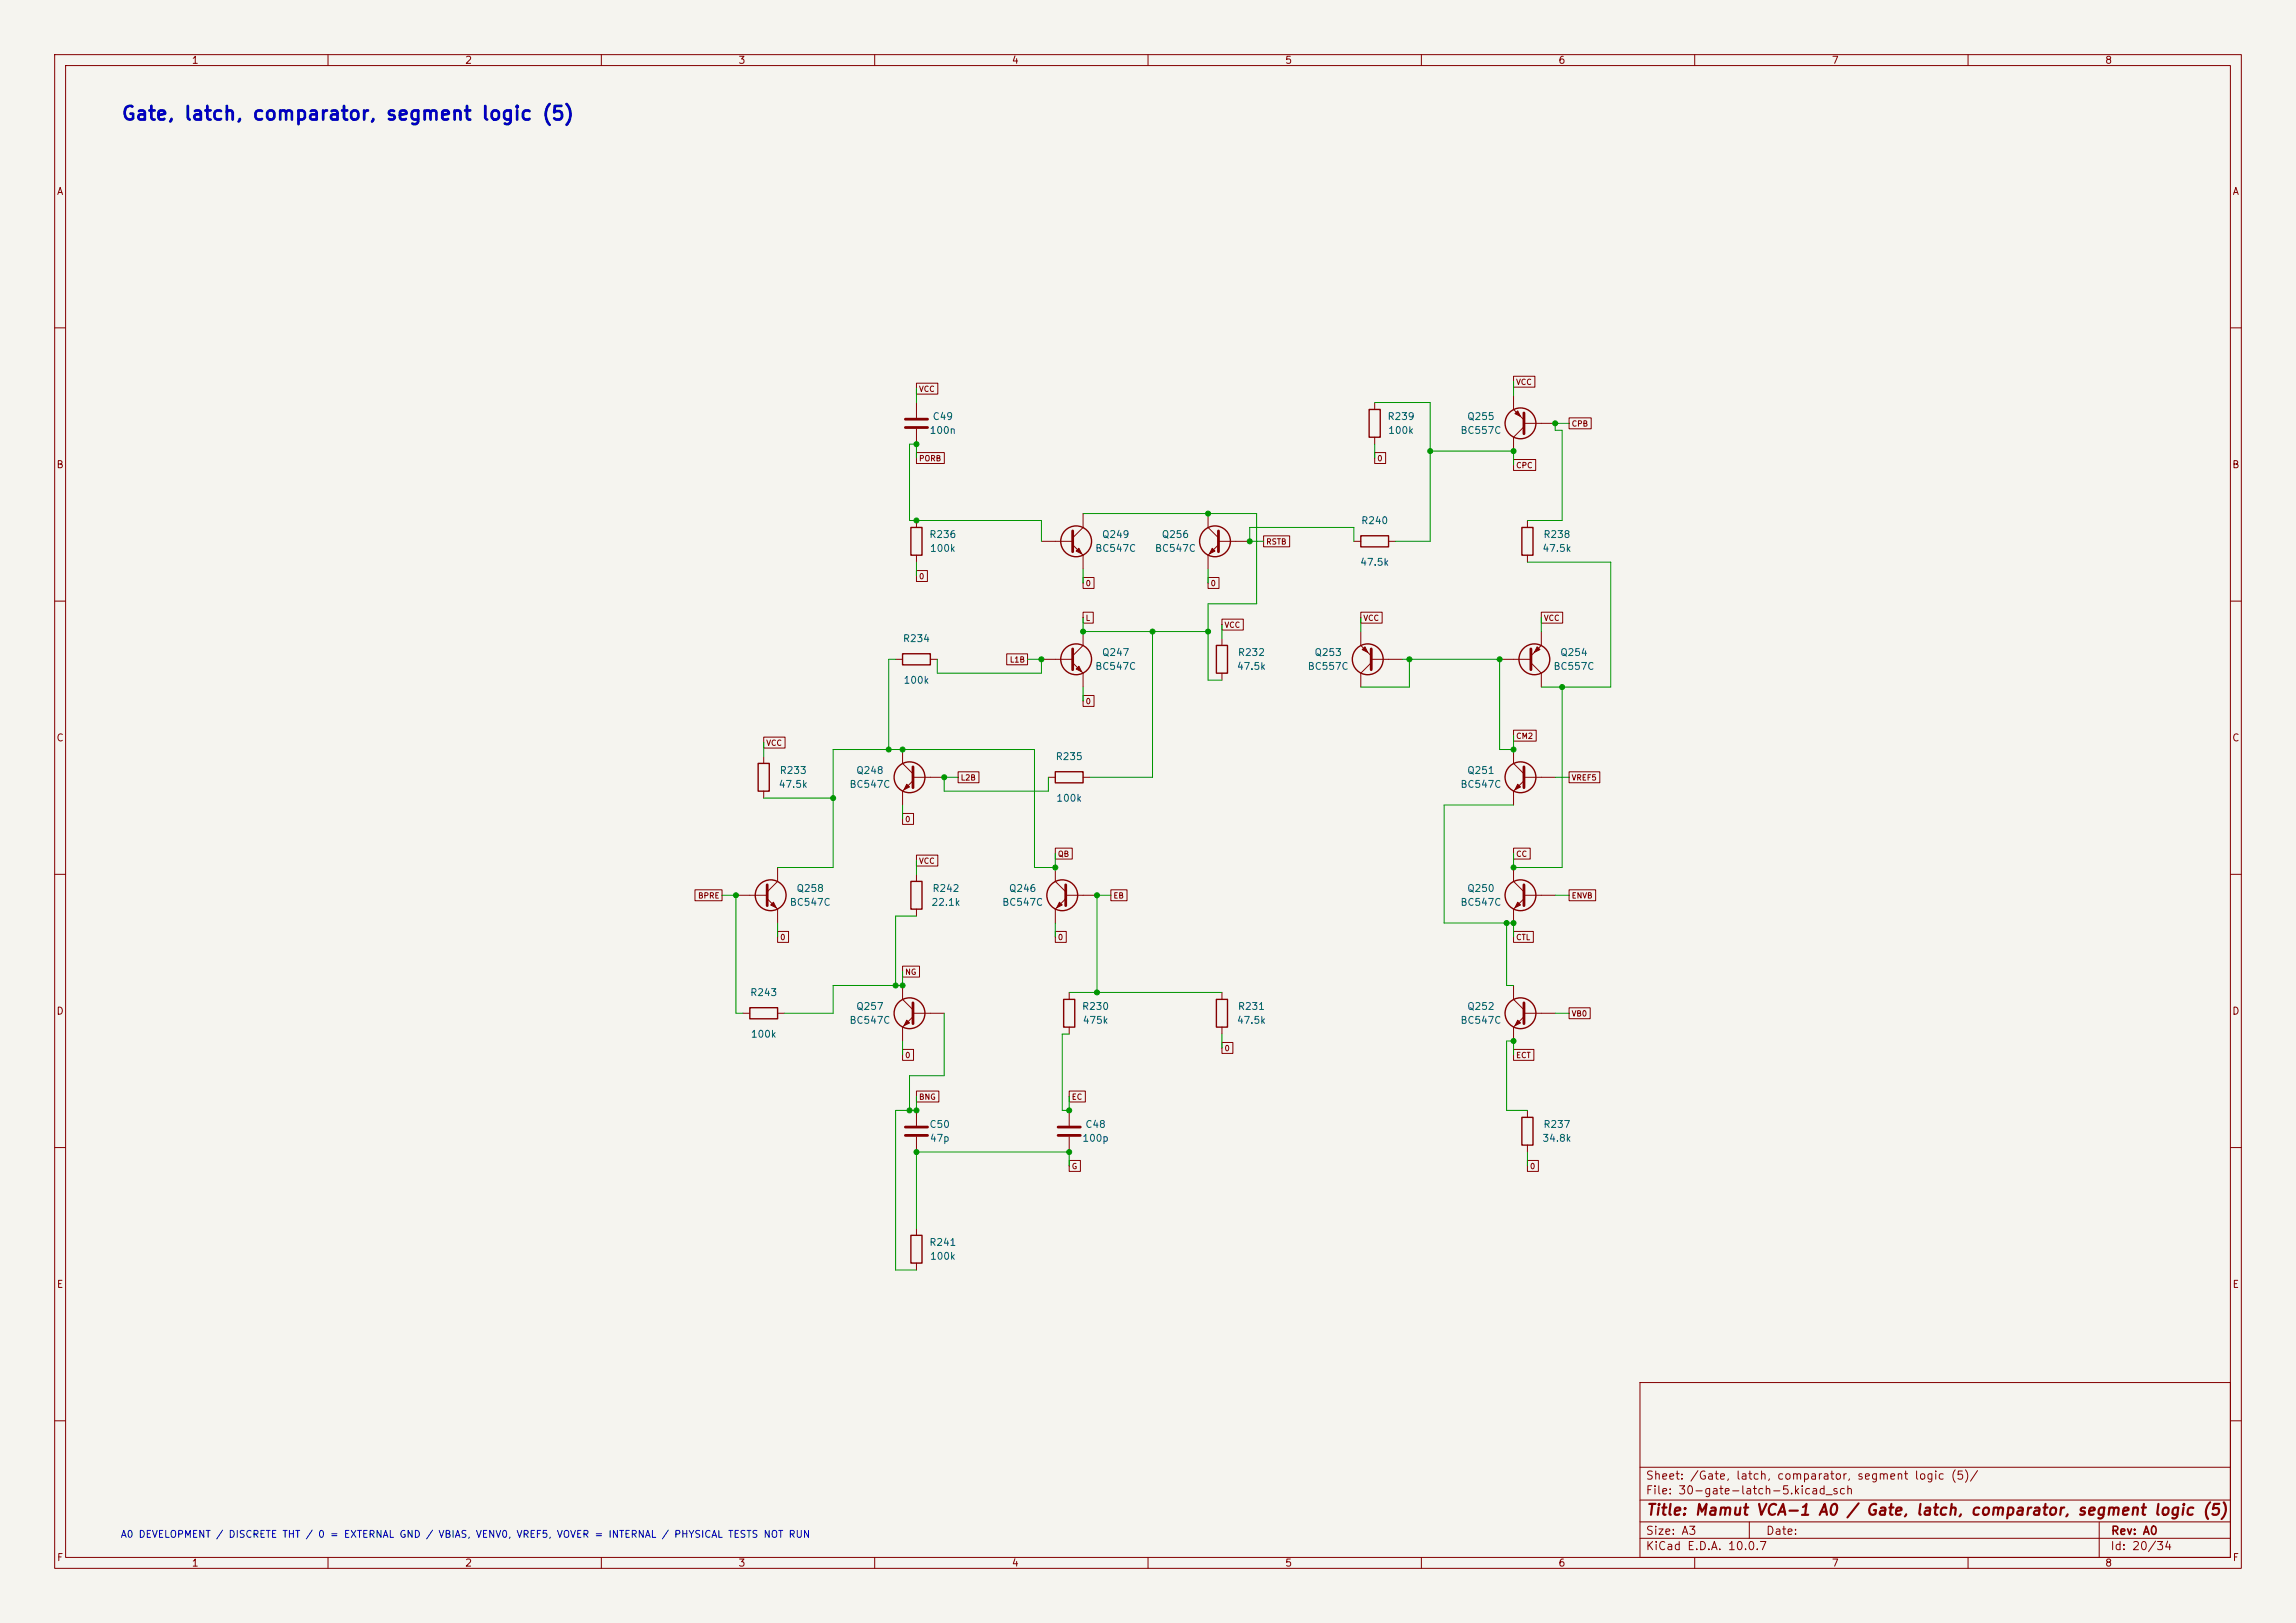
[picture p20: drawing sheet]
<svg xmlns="http://www.w3.org/2000/svg" width="420mm" height="297mm" viewBox="0 0 420 297" stroke-linecap="round" stroke-linejoin="round" font-family="sans-serif">
<defs><g id="words">
<text font-size="2.5" fill="#0000c2" x="22.1" y="22.6">Gate, latch, comparator, segment logic (5)</text>
<text font-size="2" fill="#840000" x="301" y="277.8">Title: Mamut VCA-1 A0 / Gate, latch, comparator, segment logic (5)</text>
<g font-size="1.5" fill="#840000">
<text x="300.9" y="273.8">File: 30-gate-latch-5.kicad_sch</text>
<text x="300.9" y="271.1">Sheet: /Gate, latch, comparator, segment logic (5)/</text>
<text x="300.9" y="281.2">Size: A3</text>
<text x="322.9" y="281.2">Date:</text>
<text x="386" y="281.2">Rev: A0</text>
<text x="300.9" y="284">KiCad E.D.A. 10.0.7</text>
<text x="385.9" y="284">Id: 20/34</text>
</g>
<g font-size="1.3" fill="#840000">
<text x="35" y="12">1</text>
<text x="85" y="12">2</text>
<text x="135" y="12">3</text>
<text x="185" y="12">4</text>
<text x="235" y="12">5</text>
<text x="285" y="12">6</text>
<text x="335" y="12">7</text>
<text x="385" y="12">8</text>
<text x="10.3" y="36">A</text>
<text x="408.3" y="36">A</text>
<text x="10.2" y="86">B</text>
<text x="408.2" y="86">B</text>
<text x="10.2" y="136">C</text>
<text x="408.2" y="136">C</text>
<text x="10.2" y="186">D</text>
<text x="408.2" y="186">D</text>
<text x="10.3" y="236">E</text>
<text x="408.3" y="236">E</text>
<text x="10.3" y="286">F</text>
<text x="35" y="287">1</text>
<text x="85" y="287">2</text>
<text x="135" y="287">3</text>
<text x="185" y="287">4</text>
<text x="235" y="287">5</text>
<text x="285" y="287">6</text>
<text x="335" y="287">7</text>
<text x="385" y="287">8</text>
<text x="408.3" y="286">F</text>
</g>
<g font-size="1.3" fill="#006464">
<text x="170.5" y="77.2">C49</text>
<text x="253.7" y="77.2">R239</text>
<text x="268.3" y="77.2">Q255</text>
<text x="170" y="79.7">100n</text>
<text x="253.8" y="79.7">100k</text>
<text x="267" y="79.7">BC557C</text>
<text x="169.9" y="98.8">R236</text>
<text x="170" y="101.3">100k</text>
<text x="200.2" y="101.3">BC547C</text>
<text x="201.5" y="98.8">Q249</text>
<text x="211.2" y="101.3">BC547C</text>
<text x="212.4" y="98.8">Q256</text>
<text x="248.9" y="96.2">R240</text>
<text x="282" y="101.3">47.5k</text>
<text x="282.2" y="98.8">R238</text>
<text x="248.7" y="103.8">47.5k</text>
<text x="165.1" y="117.8">R234</text>
<text x="165.2" y="125.4">100k</text>
<text x="200.2" y="122.9">BC547C</text>
<text x="201.5" y="120.3">Q247</text>
<text x="226.2" y="122.9">47.5k</text>
<text x="226.3" y="120.3">R232</text>
<text x="239.1" y="122.9">BC557C</text>
<text x="240.3" y="120.3">Q253</text>
<text x="284.1" y="122.9">BC557C</text>
<text x="285.3" y="120.3">Q254</text>
<text x="142.5" y="141.9">R233</text>
<text x="156.5" y="141.9">Q248</text>
<text x="193" y="139.4">R235</text>
<text x="268.3" y="141.9">Q251</text>
<text x="142.3" y="144.5">47.5k</text>
<text x="155.3" y="144.5">BC547C</text>
<text x="193.1" y="147">100k</text>
<text x="267" y="144.5">BC547C</text>
<text x="144.4" y="166.1">BC547C</text>
<text x="145.6" y="163.5">Q258</text>
<text x="170.3" y="166.1">22.1k</text>
<text x="170.5" y="163.5">R242</text>
<text x="183.2" y="166.1">BC547C</text>
<text x="184.5" y="163.5">Q246</text>
<text x="267" y="166.1">BC547C</text>
<text x="268.3" y="163.5">Q250</text>
<text x="137.1" y="182.6">R243</text>
<text x="156.5" y="185.1">Q257</text>
<text x="197.8" y="185.1">R230</text>
<text x="226.3" y="185.1">R231</text>
<text x="268.3" y="185.1">Q252</text>
<text x="137.2" y="190.2">100k</text>
<text x="155.3" y="187.7">BC547C</text>
<text x="198" y="187.7">475k</text>
<text x="226.2" y="187.7">47.5k</text>
<text x="267" y="187.7">BC547C</text>
<text x="169.9" y="206.7">C50</text>
<text x="170" y="209.2">47p</text>
<text x="197.9" y="209.2">100p</text>
<text x="198.4" y="206.7">C48</text>
<text x="282" y="209.2">34.8k</text>
<text x="282.2" y="206.7">R237</text>
<text x="169.9" y="228.3">R241</text>
<text x="170" y="230.8">100k</text>
</g>
<text font-size="1.3" fill="#0000c2" x="22" y="281.7">A0 DEVELOPMENT / DISCRETE THT / 0 = EXTERNAL GND / VBIAS, VENV0, VREF5, VOVER = INTERNAL / PHYSICAL TESTS NOT RUN</text>
<g font-size="1" fill="#840000">
<text x="168" y="71.9">VCC</text>
<text x="277.2" y="70.7">VCC</text>
<text x="287.4" y="78.3">CPB</text>
<text x="168" y="84.6">PORB</text>
<text x="251.8" y="84.6">0</text>
<text x="277.2" y="85.9">CPC</text>
<text x="231.5" y="99.9">RSTB</text>
<text x="168" y="106.2">0</text>
<text x="198.5" y="107.5">0</text>
<text x="221.4" y="107.5">0</text>
<text x="198.5" y="113.9">L</text>
<text x="249.3" y="113.9">VCC</text>
<text x="282.3" y="113.9">VCC</text>
<text x="223.9" y="115.1">VCC</text>
<text x="184.6" y="121.5">L1B</text>
<text x="198.5" y="129.1">0</text>
<text x="140.1" y="136.7">VCC</text>
<text x="277.2" y="135.4">CM2</text>
<text x="175.6" y="143.1">L2B</text>
<text x="287.4" y="143.1">VREF5</text>
<text x="165.5" y="150.7">0</text>
<text x="168" y="158.3">VCC</text>
<text x="193.4" y="157">QB</text>
<text x="277.2" y="157">CC</text>
<text x="127.6" y="164.7">BPRE</text>
<text x="203.6" y="164.7">EB</text>
<text x="287.4" y="164.7">ENVB</text>
<text x="142.6" y="172.3">0</text>
<text x="193.4" y="172.3">0</text>
<text x="277.2" y="172.3">CTL</text>
<text x="165.5" y="178.6">NG</text>
<text x="287.4" y="186.2">VB0</text>
<text x="165.5" y="193.9">0</text>
<text x="223.9" y="192.6">0</text>
<text x="277.2" y="193.9">ECT</text>
<text x="168" y="201.5">BNG</text>
<text x="196" y="201.5">EC</text>
<text x="196" y="214.2">G</text>
<text x="279.8" y="214.2">0</text>
</g>
</g></defs>
<path d="M0 0h420v297h-420z" fill="#f5f4ef" stroke="#f5f4ef" stroke-width=".18"/>
<g fill="none" stroke="#840000" stroke-width=".18">
<path d="M10 10h400v277h-400zM12 12h396v273h-396zM60 10v2M110 10v2M160 10v2M210 10v2M260 10v2M310 10v2M360 10v2M10 60h2M167.6 70.1h3.9v2h-3.9zM167.6 73.7v2.8"/>
<path d="M167.6 78.5v2.8M251.5 73.7v1.2M276.9 68.8h3.9v2.1h-3.9zM276.9 72.4v2.5l1.9 1.9M278.8 77.5h5.7M278.8 78.1l-1.9 1.9v2.6M287 76.5h4.1v2h-4.1zM408 60h2M167.6 82.8h5.1v2h-5.1zM167.6 95.3v1.2M190.5 99.1h5.7M196.2 99.7l1.9 1.9v2.5"/>
<path d="M198.1 94v2.5l-1.9 1.9M221 94v2.5l1.9 1.9M222.9 99.1h5.7M222.9 99.7l-1.9 1.9v2.5M231.1 98.1h4.8v2h-4.8zM247.6 99.1h1.3M251.5 82.8h2v2h-2zM251.5 80v1.3M254 99.1h1.3M276.9 84.1h4v2h-4zM279.4 95.3v1.2M10 110h2"/>
<path d="M167.6 104.4h2v2h-2zM167.6 101.6v1.3M184.1 119.6h3.9v2.1h-3.9zM198.1 112h1.9v2h-1.9zM198.1 105.7h2v2h-2zM198.1 115.6v2.5l-1.9 1.9M221 105.7h2v2h-2zM223.5 113.3h3.9v2h-3.9zM223.5 116.8v1.3M248.9 112h3.9v2h-3.9zM248.9 115.6v2.5l1.9 1.9M279.4 101.6v1.3"/>
<path d="M281.9 112h3.9v2h-3.9zM281.9 115.6v2.5l-1.9 1.9M408 110h2M139.7 134.9h3.9v2h-3.9zM139.7 138.4v1.3M163.8 120.7h1.3M165.1 137.2v2.5l1.9 1.9M170.2 120.7h1.2M190.5 120.7h5.7M196.2 121.3l1.9 1.9v2.5M198.1 127.3h2v2h-2zM223.5 123.2v1.3"/>
<path d="M250.8 120.7h5.7M250.8 121.3l-1.9 1.9v2.5M274.3 120.7h5.7M276.9 133.6h4.1v2h-4.1zM276.9 137.2v2.5l1.9 1.9M280 121.3l1.9 1.9v2.5M10 160h2M139.7 144.8v1.3M142.2 158.8v2.5l-1.9 1.9M165.1 148.9h2v2h-2zM167 142.2h5.7M167 142.9l-1.9 1.9v2.5"/>
<path d="M167.6 156.5h3.9v2h-3.9zM175.3 141.2h3.8v2h-3.8zM191.8 142.2h1.2M193 155.2h3.1v2h-3.1zM193 158.8v2.5l1.9 1.9M198.1 142.2h1.3M276.9 155.2h3v2h-3zM276.9 158.8v2.5l1.9 1.9M278.8 142.9l-1.9 1.9v2.5M278.8 142.2h5.7M287 141.2h5.6v2h-5.6zM408 160h2"/>
<path d="M127.1 162.8h5v2h-5zM134.6 163.8h5.7M140.3 164.5l1.9 1.9v2.5M142.2 170.4h2v2.1h-2zM165.1 176.8h3.1v2h-3.1zM167.6 160v1.3M167.6 166.4v1.2M193 170.4h2v2.1h-2zM194.9 163.8h5.8M194.9 164.5l-1.9 1.9v2.5M203.2 162.8h3v2h-3zM276.9 170.4h3.6v2.1h-3.6z"/>
<path d="M278.8 164.5l-1.9 1.9v2.5M278.8 163.8h5.7M287 162.8h4.9v2h-4.9zM135.9 185.4h1.3M142.2 185.4h1.3M165.1 192h2v2h-2zM165.1 180.3v2.6l1.9 1.9M167 186.1l-1.9 1.9v2.5M167 185.4h5.7M167.6 199.7h4.1v2h-4.1zM195.6 199.7h2.9v2h-2.9zM195.6 181.6v1.3"/>
<path d="M195.6 188v1.2M223.5 190.8h2v2h-2zM223.5 181.6v1.3M223.5 188v1.2M276.9 192h3.7v2h-3.7zM276.9 180.3v2.6l1.9 1.9M278.8 186.1l-1.9 1.9v2.5M278.8 185.4h5.7M287 184.4h3.9v2h-3.9zM10 210h2M167.6 203.2v2.8M167.6 208v2.8"/>
<path d="M195.6 212.4h2v2h-2zM195.6 203.2v2.8M195.6 208v2.8M279.4 212.4h2v2h-2zM279.4 203.2v1.3M279.4 209.6v1.2M408 210h2M167.6 224.8v1.3M167.6 231.1v1.3M300 253h108v32h-108zM10 260h2M300 278.5h108"/>
<path d="M300 274.5h108M300 268.5h108M320 278.5v3M384 278.5v6.5M408 260h2M60 285v2M110 285v2M160 285v2M210 285v2M260 285v2M300 281.5h108M310 285v2"/>
<path d="M360 285v2"/>
</g>
<g fill="none" stroke="#840000" stroke-width=".51">
<path d="M165.6 76.7h4.1M165.6 78.2h4.1M278.8 75.6v3.8M196.2 97.2v3.8M222.9 97.2v3.8M196.2 118.7v3.9M250.8 118.7v3.9M280 118.7v3.9M167 140.3v3.8M278.8 140.3v3.8M140.3 161.9v3.8M194.9 161.9v3.8"/>
<path d="M278.8 161.9v3.8M167 183.5v3.8M278.8 183.5v3.8M165.6 207.8h4.1M165.6 206.2h4.1M193.5 207.8h4.1M193.5 206.2h4.1"/>
</g>
<g fill="none" stroke="#840000" stroke-width=".25">
<path d="M250.4 74.9h2.1v5.1h-2.1zM166.6 96.5h2.1v5.1h-2.1zM248.9 98h5.1v2.1h-5.1zM278.4 96.5h2v5.1h-2zM165.1 119.6h5.1v2.1h-5.1zM222.5 118.1h2v5.1h-2zM138.7 139.7h2v5.1h-2zM193 141.2h5.1v2.1h-5.1zM166.6 161.3h2.1v5.1h-2.1zM137.2 184.4h5v2h-5zM194.6 182.9h2v5.1h-2zM222.5 182.9h2v5.1h-2z"/>
<path d="M278.4 204.5h2v5.1h-2zM166.6 226.1h2.1v5h-2.1z"/>
<circle cx="278.1" cy="77.5" r="2.82"/>
<circle cx="196.8" cy="99.1" r="2.82"/>
<circle cx="222.2" cy="99.1" r="2.82"/>
<circle cx="196.8" cy="120.6" r="2.82"/>
<circle cx="250.2" cy="120.6" r="2.82"/>
<circle cx="280.7" cy="120.6" r="2.82"/>
<circle cx="166.4" cy="142.2" r="2.82"/>
<circle cx="278.1" cy="142.2" r="2.82"/>
<circle cx="141" cy="163.8" r="2.82"/>
<circle cx="194.3" cy="163.8" r="2.82"/>
<circle cx="278.1" cy="163.8" r="2.82"/>
<circle cx="166.4" cy="185.4" r="2.82"/>
<circle cx="278.1" cy="185.4" r="2.82"/>
</g>
<g fill="#840000" stroke="#840000" stroke-width=".18">
<path d="M277.1 75.7l.5-.5 .5 1z"/>
<path d="M249.2 118.9l.5-.5 .5 1z"/>
<path d="M193.8 165.1l.5 .5-1 .5z"/>
<path d="M277.6 165.1l.5 .5-1 .5z"/>
<path d="M165.9 143.5l.5 .5-1 .5z"/>
<path d="M277.6 143.5l.5 .5-1 .5z"/>
<path d="M281.2 118.4l.5 .5-1 .5z"/>
<path d="M277.6 186.7l.5 .5-1 .5z"/>
<path d="M165.9 186.7l.5 .5-1 .5z"/>
<path d="M221.7 100.3l.5 .5-1 .5z"/>
<path d="M196.8 122.4l.6-.5 .5 1z"/>
<path d="M141 165.6l.5-.5 .5 1z"/>
<path d="M196.8 100.8l.6-.5 .5 1z"/>
</g>
<g fill="none" stroke="#009600" stroke-width=".18">
<path d="M167.6 71.1v2.6M251.5 73.7h10.1v25.4h-6.3M276.9 69.9v2.5M287 77.5h-2.5v1.2h1.2v16.6h-6.3M167.6 83.8v-2.5h-1.2v14h24.1v3.8M198.1 94h31.8v16.5h-8.9v14h2.5M231.1 99.1h-2.5v-2.6h19v2.6M251.5 81.3v2.5M261.6 82.6h15.3v2.5M167.6 102.9v2.5M198.1 104.1v2.6M198.1 113v2.6h22.9"/>
<path d="M210.8 115.6v26.6h-11.4M221 104.1v2.6M223.5 114.3v2.5M248.9 113v2.6M279.4 102.9h15.2v22.8h-12.7M281.9 113v2.6M139.7 135.9v2.5M163.8 120.7h-1.2v16.5M171.4 120.7v2.5h19.1v-2.5h-2.5M198.1 125.7v2.6M256.5 120.7h17.8v16.5h2.6v-2.6M257.8 120.7v5h-8.9"/>
<path d="M285.7 125.7v33.1h-8.8v-2.6M139.7 146.1h12.7M165.1 147.3v2.6M167.6 157.5v2.5M175.3 142.2h-2.6v2.6h19.1v-2.6M193 156.2v2.6h-3.8v-21.6h-36.8v21.6h-10.2M276.9 147.3h-12.7v21.6h12.7v2.6M284.5 142.2h2.5M132.1 163.8h2.5v21.6h1.3M142.2 168.9v2.6M165.1 177.8v2.5h-12.7v5.1h-8.9M167.6 167.6h-3.8v12.7"/>
<path d="M193 168.9v2.6M203.2 163.8h-2.5v17.8M275.6 168.9v11.4h1.3M284.5 163.8h2.5M165.1 190.5v2.5M172.7 185.4v11.5h-6.3v6.3M195.6 181.6h27.9M195.6 189.2h-1.3v14h1.3v-2.5M223.5 189.2v2.6M276.9 193v-2.5h-1.3v12.7h3.8M284.5 185.4h2.5M167.6 200.7v2.5h-3.8v29.2h3.8"/>
<path d="M195.6 213.4v-2.6h-28v14M279.4 210.8v2.6"/>
</g>
<g fill="#009600" stroke="#009600" stroke-width=".18">
<circle cx="195.6" cy="203.2" r=".46"/>
<circle cx="195.6" cy="210.8" r=".46"/>
<circle cx="166.4" cy="203.2" r=".46"/>
<circle cx="167.6" cy="203.2" r=".46"/>
<circle cx="167.6" cy="210.8" r=".46"/>
<circle cx="152.4" cy="146.1" r=".46"/>
<circle cx="172.7" cy="142.2" r=".46"/>
<circle cx="162.6" cy="137.2" r=".46"/>
<circle cx="165.1" cy="137.2" r=".46"/>
<circle cx="276.9" cy="82.6" r=".46"/>
<circle cx="285.7" cy="125.7" r=".46"/>
<circle cx="261.6" cy="82.6" r=".46"/>
<circle cx="257.8" cy="120.7" r=".46"/>
<circle cx="274.3" cy="120.7" r=".46"/>
<circle cx="284.5" cy="77.5" r=".46"/>
<circle cx="221" cy="115.6" r=".46"/>
<circle cx="210.8" cy="115.6" r=".46"/>
<circle cx="198.1" cy="115.6" r=".46"/>
<circle cx="221" cy="94" r=".46"/>
<circle cx="228.6" cy="99.1" r=".46"/>
<circle cx="163.8" cy="180.3" r=".46"/>
<circle cx="165.1" cy="180.3" r=".46"/>
<circle cx="200.7" cy="181.6" r=".46"/>
<circle cx="134.6" cy="163.8" r=".46"/>
<circle cx="193" cy="158.8" r=".46"/>
<circle cx="200.7" cy="163.8" r=".46"/>
<circle cx="275.6" cy="168.9" r=".46"/>
<circle cx="276.9" cy="168.9" r=".46"/>
<circle cx="276.9" cy="158.8" r=".46"/>
<circle cx="276.9" cy="190.5" r=".46"/>
<circle cx="276.9" cy="137.2" r=".46"/>
<circle cx="190.5" cy="120.7" r=".46"/>
<circle cx="167.6" cy="81.3" r=".46"/>
<circle cx="167.6" cy="95.3" r=".46"/>
</g>
<use href="#words"/>
</svg>
